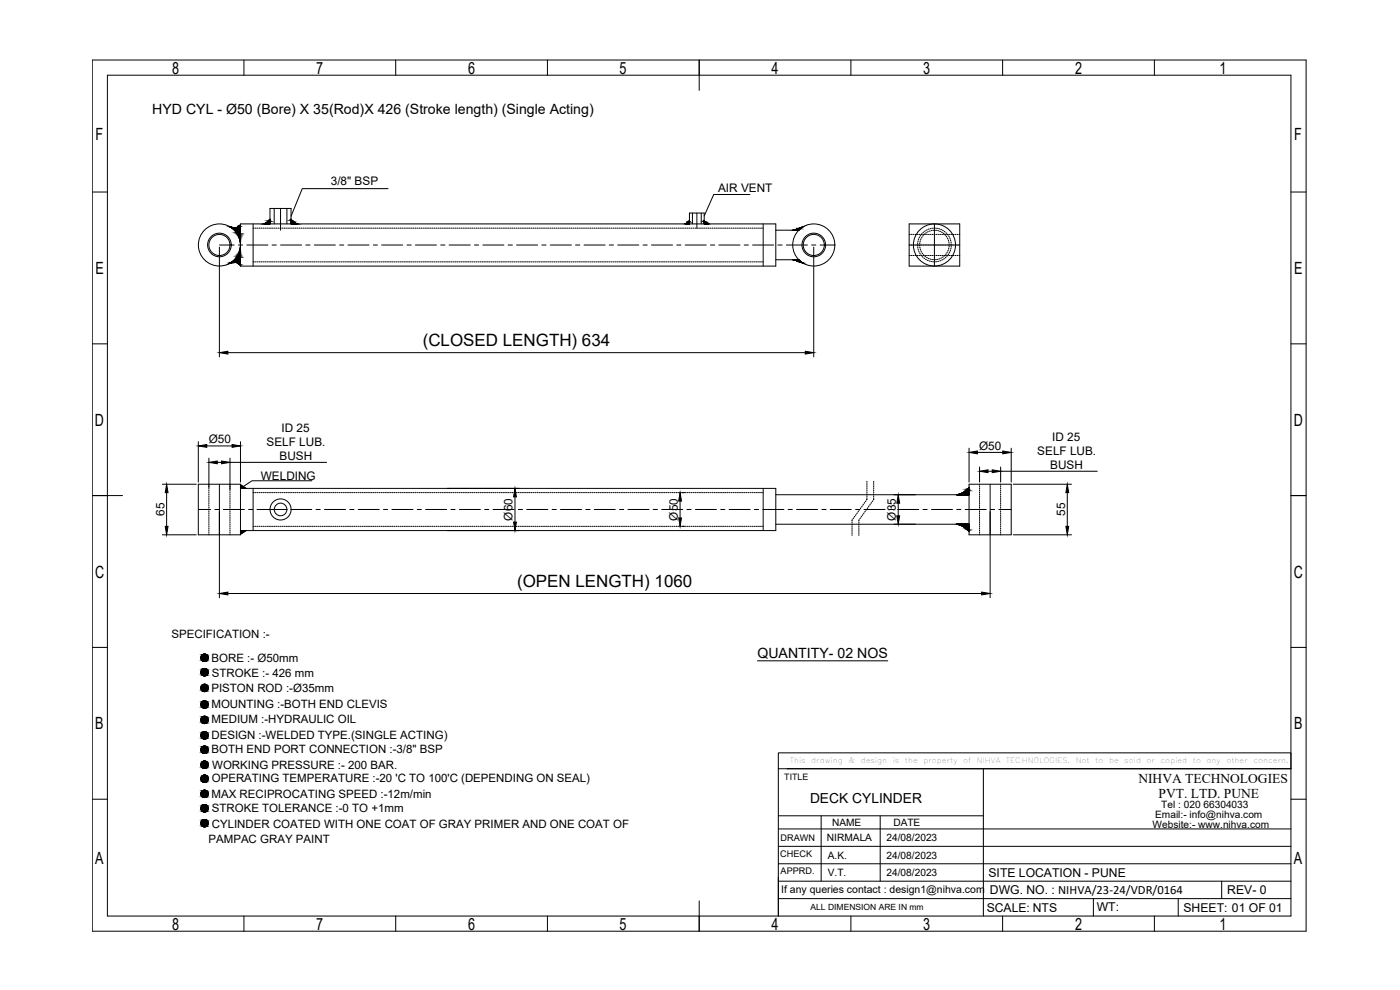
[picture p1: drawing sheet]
<svg xmlns="http://www.w3.org/2000/svg" width="420mm" height="297mm" viewBox="0 0 420 297" stroke-linecap="round" stroke-linejoin="round" font-family="sans-serif">
<defs><g id="words">
<g font-size="5.1">
<text x="126.9" y="103.7">(CLOSED LENGTH) 634</text>
<text x="155.2" y="176">(OPEN LENGTH) 1060</text>
</g>
<g font-size="5">
<text x="51.6" y="22.2">8</text>
<text x="94.9" y="22.1">7</text>
<text x="140.5" y="22.2">6</text>
<text x="186" y="22.1">5</text>
<text x="231.6" y="22.1">4</text>
<text x="277.1" y="22.2">3</text>
<text x="322.6" y="22.2">2</text>
<text x="366" y="22.2">1</text>
<text x="28.7" y="42">F</text>
<text x="388.4" y="42">F</text>
<text x="28.6" y="82.3">E</text>
<text x="388.4" y="82.3">E</text>
<text x="28.5" y="127.7">D</text>
<text x="388.3" y="127.7">D</text>
<text x="28.5" y="173.4">C</text>
<text x="388.3" y="173.4">C</text>
<text x="28.6" y="218.8">B</text>
<text x="388.4" y="218.8">B</text>
<text x="28.5" y="259.2">A</text>
<text x="388.3" y="259.2">A</text>
<text x="51.6" y="278.9">8</text>
<text x="94.9" y="278.9">7</text>
<text x="140.5" y="278.9">6</text>
<text x="186" y="278.9">5</text>
<text x="231.6" y="278.9">4</text>
<text x="277.1" y="278.9">3</text>
<text x="322.6" y="278.9">2</text>
<text x="366" y="278.9">1</text>
</g>
<g font-size="4.2">
<text x="45.7" y="34.2">HYD CYL - Ø50 (Bore) X 35(Rod)X 426 (Stroke length) (Single Acting)</text>
<text x="227.3" y="197.4">QUANTITY- 02 NOS</text>
</g>
<g font-size="4.1">
<text x="341.6" y="234.9">NIHVA TECHNOLOGIES</text>
<text x="347.7" y="239.5">PVT. LTD. PUNE</text>
<text x="243.1" y="241">DECK CYLINDER</text>
</g>
<g font-size="3.7">
<text x="296.7" y="263">SITE LOCATION - PUNE</text>
<text x="297.1" y="268.3">DWG. NO. : NIHVA/23-24/VDR/0164</text>
<text x="368.3" y="268.2">REV- 0</text>
<text x="296.1" y="273.5">SCALE: NTS</text>
<text x="329.2" y="273.5">WT:</text>
<text x="355.2" y="273.5">SHEET: 01 OF 01</text>
</g>
<g font-size="3.5">
<text x="99.3" y="55.5">3/8&quot; BSP</text>
<text x="215.5" y="57.5">AIR VENT</text>
<text x="84.5" y="129.5">ID 25</text>
<text x="62.6" y="133.1">Ø50</text>
<text x="80" y="133.8">SELF LUB.</text>
<text x="293.8" y="135">Ø50</text>
<text x="311.3" y="136.5">SELF LUB.</text>
<text x="315.8" y="132.2">ID 25</text>
<text x="83.9" y="138.1">BUSH</text>
<text x="315.2" y="140.7">BUSH</text>
<text x="78.3" y="144.1">WELDING</text>
<text x="49.3" y="154.8" transform="rotate(-90 49.3 154.8)">65</text>
<text x="319.6" y="154.8" transform="rotate(-90 319.6 154.8)">55</text>
<text x="153.8" y="156.2" transform="rotate(-90 153.8 156.2)">Ø60</text>
<text x="203.4" y="156.2" transform="rotate(-90 203.4 156.2)">Ø50</text>
<text x="268.8" y="156.2" transform="rotate(-90 268.8 156.2)">Ø35</text>
</g>
<g font-size="3.4">
<text x="51.4" y="191.3">SPECIFICATION :-</text>
<text x="63.5" y="198.5">BORE :- Ø50mm</text>
<text x="63.6" y="203.1">STROKE :- 426 mm</text>
<text x="63.5" y="207.7">PISTON ROD :-Ø35mm</text>
<text x="63.5" y="212.4">MOUNTING :-BOTH END CLEVIS</text>
<text x="63.5" y="221.7">DESIGN :-WELDED TYPE.(SINGLE ACTING)</text>
<text x="63.5" y="217.1">MEDIUM :-HYDRAULIC OIL</text>
<text x="63.5" y="226">BOTH END PORT CONNECTION :-3/8&quot; BSP</text>
<text x="63.7" y="230.6">WORKING PRESSURE :- 200 BAR.</text>
<text x="63.5" y="239.4">MAX RECIPROCATING SPEED :-12m/min</text>
<text x="63.6" y="234.8">OPERATING TEMPERATURE :-20 'C TO 100'C (DEPENDING ON SEAL)</text>
<text x="63.6" y="243.7">STROKE TOLERANCE :-0 TO +1mm</text>
<text x="63.6" y="248.3">CYLINDER COATED WITH ONE COAT OF GRAY PRIMER AND ONE COAT OF</text>
<text x="62.6" y="252.8">PAMPAC GRAY PAINT</text>
</g>
<text font-size="3.1" x="234.4" y="267.9">If any queries contact : design1@nihva.com</text>
<g font-size="3">
<text x="346.7" y="245.6">Email:- info@nihva.com</text>
<text x="348.5" y="242.5">Tel : 020 66304033</text>
<text x="249.7" y="247.9">NAME</text>
<text x="268.1" y="247.9">DATE</text>
<text x="345.9" y="248.3">Website:- www.nihva.com</text>
<text x="248.2" y="252.4">NIRMALA</text>
<text x="248.4" y="257.6">A.K.</text>
<text x="266.1" y="252.4">24/08/2023</text>
<text x="266.1" y="257.7">24/08/2023</text>
<text x="248.4" y="262.8">V.T.</text>
<text x="266.1" y="262.9">24/08/2023</text>
</g>
<g font-size="2.7">
<text x="235.4" y="234">TITLE</text>
<text x="234.1" y="257.1">CHECK</text>
<text x="234.3" y="252.5">DRAWN</text>
<text x="234.3" y="262.3">APPRD.</text>
</g>
<text font-size="2.6" x="243.3" y="273.1">ALL DIMENSION ARE IN mm</text>
<g font-size="2.2">
<text x="237" y="228.8">This</text>
<text x="243.5" y="228.8">drawing</text>
<text x="254.6" y="228.8">&amp;</text>
<text x="258.3" y="228.8">design</text>
<text x="267.9" y="228.8">is</text>
<text x="271.6" y="228.8">the</text>
<text x="277.1" y="228.8">property</text>
<text x="289.1" y="228.8">of</text>
<text x="293.2" y="228.8">NIHVA</text>
<text x="301.9" y="228.8">TECHNOLOGIES.</text>
<text x="322.8" y="228.8">Not</text>
<text x="328.7" y="228.8">to</text>
<text x="332.8" y="228.8">be</text>
<text x="337.4" y="228.8">sold</text>
<text x="344.1" y="228.8">or</text>
<text x="348.3" y="228.8">copied</text>
<text x="358" y="228.8">to</text>
<text x="362.1" y="228.8">any</text>
<text x="368.1" y="228.8">other</text>
<text x="376.2" y="228.8">concern.</text>
</g>
</g></defs>
<!-- layer: 0 -->
<g fill="none" stroke="#000" stroke-width=".3">
<path d="M27.7 18h364.3v261.4h-364.3zM73.2 18v4.6M118.8 18v4.6M164.3 18v4.6M209.8 18v9.1M255.4 18v4.6M300.9 18v4.6M346.4 18v4.6M32.2 22.6h355.2v252.2h-355.2zM27.7 57.6h4.5M116.5 56.6h-25.8l-3.4 8.3M225.1 58.4h-10.9l-2.9 6.4"/>
<path d="M387.4 57.6h4.6M65.8 73.5h4.5M65.8 74.1v33M68.9 79.1l1.8-.4 1.5 1M71.5 73.5h1.3M72.2 67.5l-1.6 .9-1.7-.5M72.2 67.2h160.6v12.6h-160.6zM74.1 73.5h6.3M76 67.2v12.6M76 68.5h.1M76 78.6h.1M76.4 68.5h.4"/>
<path d="M76.4 78.6h.4M77.1 68.5h.3M77.1 78.6h.3M77.7 68.5h.3M77.7 78.6h.3M78.3 68.5h.3M78.3 78.6h.3M79 68.5h.3M79 78.6h.3M79.6 68.5h.3M79.6 78.6h.3M80.2 68.5h.4"/>
<path d="M80.2 78.6h.4M80.9 68.5h.3M80.9 78.6h.3M81 65.8l-.8 .9-1.1 .5M81 67.2v-4.7h6.3v4.7M81.5 68.5h.3M81.5 78.6h.3M81.7 73.5h1.2M82.1 68.5h.4M82.1 78.6h.4M82.3 62.5v4.7M82.8 68.5h.3"/>
<path d="M82.8 78.6h.3M83.4 68.5h.3M83.4 78.6h.3M84 68.5h.3M84 78.6h.3M84.2 73.5h6.3M84.2 62.5v6.6M84.7 68.5h.3M84.7 78.6h.3M85.3 68.5h.3M85.3 78.6h.3M85.9 68.5h.3"/>
<path d="M85.9 78.6h.3M86.1 62.5v4.7M86.6 68.5h.3M86.6 78.6h.3M87.2 68.5h.3M87.2 78.6h.3M87.3 65.8l.8 .8 1.2 .6M87.8 68.5h.4M87.8 78.6h.4M88.5 68.5h.3M88.5 78.6h.3M89.1 68.5h.3"/>
<path d="M89.1 78.6h.3M89.7 68.5h.3M89.7 78.6h.3M90.4 68.5h.3M90.4 78.6h.3M91 68.5h.3M91 78.6h.3M91.6 68.5h.3M91.6 78.6h.3M91.8 73.5h1.2M92.3 68.5h.3M92.3 78.6h.3"/>
<path d="M92.9 68.5h.3M92.9 78.6h.3M93.5 68.5h.3M93.5 78.6h.3M94.1 68.5h.4M94.1 78.6h.4M94.3 73.5h6.3M94.8 68.5h.3M94.8 78.6h.3M95.4 68.5h.3M95.4 78.6h.3M96 68.5h.4"/>
<path d="M96 78.6h.4M96.7 68.5h.3M96.7 78.6h.3M97.3 68.5h.3M97.3 78.6h.3M98 68.5h.3M98 78.6h.3M98.6 68.5h.3M98.6 78.6h.3M99.2 68.5h.3M99.2 78.6h.3M99.8 68.5h.4"/>
<path d="M99.8 78.6h.4M100.5 68.5h.3M100.5 78.6h.3M101.1 68.5h.3M101.1 78.6h.3M101.7 68.5h.4M101.7 78.6h.4M101.9 73.5h1.3M102.4 68.5h.3M102.4 78.6h.3M103 68.5h.3M103 78.6h.3"/>
<path d="M103.6 68.5h.4M103.6 78.6h.4M104.3 68.5h.3M104.3 78.6h.3M104.4 73.5h6.4M104.9 68.5h.3M104.9 78.6h.3M105.5 68.5h.3M105.5 78.6h.3M106.2 68.5h.3M106.2 78.6h.3M106.8 68.5h.3"/>
<path d="M106.8 78.6h.3M107.4 68.5h.4M107.4 78.6h.4M108.1 68.5h.3M108.1 78.6h.3M108.7 68.5h.3M108.7 78.6h.3M109.3 68.5h.4M109.3 78.6h.4M110 68.5h.3M110 78.6h.3M110.6 68.5h.3"/>
<path d="M110.6 78.6h.3M111.2 68.5h.3M111.2 78.6h.3M111.9 68.5h.3M111.9 78.6h.3M112 73.5h1.3M112.5 68.5h.3M112.5 78.6h.3M113.1 68.5h.3M113.1 78.6h.3M113.8 68.5h.3M113.8 78.6h.3"/>
<path d="M114.4 68.5h.3M114.4 78.6h.3M114.5 73.5h6.4M115 68.5h.4M115 78.6h.4M115.6 68.5h.4M115.6 78.6h.4M116.3 68.5h.3M116.3 78.6h.3M116.9 68.5h.3M116.9 78.6h.3M117.6 68.5h.3"/>
<path d="M117.6 78.6h.3M118.2 68.5h.3M118.2 78.6h.3M118.8 68.5h.3M118.8 78.6h.3M119.5 68.5h.3M119.5 78.6h.3M120.1 68.5h.3M120.1 78.6h.3M120.7 68.5h.3M120.7 78.6h.3M121.3 68.5h.4"/>
<path d="M121.3 78.6h.4M122 68.5h.3M122 78.6h.3M122.1 73.5h1.3M122.6 68.5h.3M122.6 78.6h.3M123.2 68.5h.4M123.2 78.6h.4M123.9 68.5h.3M123.9 78.6h.3M124.5 68.5h.3M124.5 78.6h.3"/>
<path d="M124.7 73.5h6.3M125.2 68.5h.3M125.2 78.6h.3M125.8 68.5h.3M125.8 78.6h.3M126.4 68.5h.3M126.4 78.6h.3M127 68.5h.4M127 78.6h.4M127.7 68.5h.3M127.7 78.6h.3M128.3 68.5h.3"/>
<path d="M128.3 78.6h.3M128.9 68.5h.4M128.9 78.6h.4M129.6 68.5h.3M129.6 78.6h.3M130.2 68.5h.3M130.2 78.6h.3M130.8 68.5h.4M130.8 78.6h.4M131.5 68.5h.3M131.5 78.6h.3M132.1 68.5h.3"/>
<path d="M132.1 78.6h.3M132.3 73.5h1.2M132.7 68.5h.3M132.7 78.6h.3M133.4 68.5h.3M133.4 78.6h.3M134 68.5h.3M134 78.6h.3M134.6 68.5h.4M134.6 78.6h.4M134.8 73.5h6.3M135.3 68.5h.3"/>
<path d="M135.3 78.6h.3M135.9 68.5h.3M135.9 78.6h.3M136.5 68.5h.4M136.5 78.6h.4M137.2 68.5h.3M137.2 78.6h.3M137.8 68.5h.3M137.8 78.6h.3M138.4 68.5h.3M138.4 78.6h.3M139.1 68.5h.3"/>
<path d="M139.1 78.6h.3M139.7 68.5h.3M139.7 78.6h.3M140.3 68.5h.3M140.3 78.6h.3M141 68.5h.3M141 78.6h.3M141.6 68.5h.3M141.6 78.6h.3M142.2 68.5h.3M142.2 78.6h.3M142.4 73.5h1.3"/>
<path d="M142.8 68.5h.4M142.8 78.6h.4M143.5 68.5h.3M143.5 78.6h.3M144.1 68.5h.3M144.1 78.6h.3M144.8 68.5h.3M144.8 78.6h.3M144.9 73.5h6.3M145.4 68.5h.3M145.4 78.6h.3M146 68.5h.3"/>
<path d="M146 78.6h.3M146.7 68.5h.3M146.7 78.6h.3M147.3 68.5h.3M147.3 78.6h.3M147.9 68.5h.3M147.9 78.6h.3M148.5 68.5h.4M148.5 78.6h.4M149.2 68.5h.3M149.2 78.6h.3M149.8 68.5h.3"/>
<path d="M149.8 78.6h.3M150.4 68.5h.4M150.4 78.6h.4M151.1 68.5h.3M151.1 78.6h.3M151.7 68.5h.3M151.7 78.6h.3M152.4 68.5h.3M152.4 78.6h.3M152.5 73.5h1.3M153 68.5h.3M153 78.6h.3"/>
<path d="M153.6 68.5h.3M153.6 78.6h.3M154.2 68.5h.4M154.2 78.6h.4M154.9 68.5h.3M154.9 78.6h.3M155 73.5h6.3M155.5 68.5h.3M155.5 78.6h.3M156.1 68.5h.4M156.1 78.6h.4M156.8 68.5h.3"/>
<path d="M156.8 78.6h.3M157.4 68.5h.3M157.4 78.6h.3M158 68.5h.4M158 78.6h.4M158.7 68.5h.3M158.7 78.6h.3M159.3 68.5h.3M159.3 78.6h.3M159.9 68.5h.3M159.9 78.6h.3M160.6 68.5h.3"/>
<path d="M160.6 78.6h.3M161.2 68.5h.3M161.2 78.6h.3M161.8 68.5h.4M161.8 78.6h.4M162.5 68.5h.3M162.5 78.6h.3M162.6 73.5h1.3M163.1 68.5h.3M163.1 78.6h.3M163.7 68.5h.3M163.7 78.6h.3"/>
<path d="M164.4 68.5h.3M164.4 78.6h.3M165 68.5h.3M165 78.6h.3M165.2 73.5h6.3M165.6 68.5h.3M165.6 78.6h.3M166.3 68.5h.3M166.3 78.6h.3M166.9 68.5h.3M166.9 78.6h.3M167.5 68.5h.3"/>
<path d="M167.5 78.6h.3M168.2 68.5h.3M168.2 78.6h.3M168.8 68.5h.3M168.8 78.6h.3M169.4 68.5h.3M169.4 78.6h.3M170 68.5h.4M170 78.6h.4M170.7 68.5h.3M170.7 78.6h.3M171.3 68.5h.3"/>
<path d="M171.3 78.6h.3M172 68.5h.3M172 78.6h.3M172.6 68.5h.3M172.6 78.6h.3M172.7 73.5h1.3M173.2 68.5h.3M173.2 78.6h.3M173.9 68.5h.3M173.9 78.6h.3M174.5 68.5h.3M174.5 78.6h.3"/>
<path d="M175.1 68.5h.3M175.1 78.6h.3M175.3 73.5h6.3M175.7 68.5h.4M175.7 78.6h.4M176.4 68.5h.3M176.4 78.6h.3M177 68.5h.3M177 78.6h.3M177.6 68.5h.4M177.6 78.6h.4M178.3 68.5h.3"/>
<path d="M178.3 78.6h.3M178.9 68.5h.3M178.9 78.6h.3M179.5 68.5h.4M179.5 78.6h.4M180.2 68.5h.3M180.2 78.6h.3M180.8 68.5h.3M180.8 78.6h.3M181.4 68.5h.4M181.4 78.6h.4M182.1 68.5h.3"/>
<path d="M182.1 78.6h.3M182.7 68.5h.3M182.7 78.6h.3M182.9 73.5h1.2M183.3 68.5h.4M183.3 78.6h.4M184 68.5h.3M184 78.6h.3M184.6 68.5h.3M184.6 78.6h.3M185.2 68.5h.3M185.2 78.6h.3"/>
<path d="M185.4 73.5h6.3M185.9 68.5h.3M185.9 78.6h.3M186.5 68.5h.3M186.5 78.6h.3M187.1 68.5h.3M187.1 78.6h.3M187.8 68.5h.3M187.8 78.6h.3M188.4 68.5h.3M188.4 78.6h.3M189 68.5h.3"/>
<path d="M189 78.6h.3M189.7 68.5h.3M189.7 78.6h.3M190.3 68.5h.3M190.3 78.6h.3M190.9 68.5h.3M190.9 78.6h.3M191.6 68.5h.3M191.6 78.6h.3M192.2 68.5h.3M192.2 78.6h.3M192.8 68.5h.3"/>
<path d="M192.8 78.6h.3M193 73.5h1.2M193.5 68.5h.3M193.5 78.6h.3M194.1 68.5h.3M194.1 78.6h.3M194.7 68.5h.3M194.7 78.6h.3M195.4 68.5h.3M195.4 78.6h.3M195.5 73.5h6.3M196 68.5h.3"/>
<path d="M196 78.6h.3M196.6 68.5h.3M196.6 78.6h.3M197.2 68.5h.4M197.2 78.6h.4M197.9 68.5h.3M197.9 78.6h.3M198.5 68.5h.3M198.5 78.6h.3M199.2 68.5h.3M199.2 78.6h.3M199.8 68.5h.3"/>
<path d="M199.8 78.6h.3M200.4 68.5h.3M200.4 78.6h.3M201.1 68.5h.3M201.1 78.6h.3M201.7 68.5h.3M201.7 78.6h.3M202.3 68.5h.3M202.3 78.6h.3M202.9 68.5h.4M202.9 78.6h.4M203.1 73.5h1.3"/>
<path d="M203.6 68.5h.3M203.6 78.6h.3M204.2 68.5h.3M204.2 78.6h.3M204.8 68.5h.4M204.8 78.6h.4M205.5 68.5h.3M205.5 78.6h.3M205.6 73.5h6.4M206.1 68.5h.3M206.1 78.6h.3M206.7 68.5h.3"/>
<path d="M206.7 78.6h.3M206.9 66.2l-.7 .7-.7 .3M206.9 67.2v-3.3h4.4v3.3M207.4 68.5h.3M207.4 78.6h.3M207.8 63.9v3.3M208 68.5h.3M208 78.6h.3M208.6 68.5h.4M208.6 78.6h.4M209.1 63.9v4.6M209.3 68.5h.3"/>
<path d="M209.3 78.6h.3M209.9 68.5h.3M209.9 78.6h.3M210.5 63.9v3.3M210.5 68.5h.4M210.5 78.6h.4M211.2 68.5h.3M211.2 78.6h.3M211.3 66.2l.8 .7 .6 .3M211.8 68.5h.3M211.8 78.6h.3M212.4 68.5h.3"/>
<path d="M212.4 78.6h.3M213.1 68.5h.3M213.1 78.6h.3M213.2 73.5h1.3M213.7 68.5h.3M213.7 78.6h.3M214.3 68.5h.3M214.3 78.6h.3M215 68.5h.3M215 78.6h.3M215.6 68.5h.3M215.6 78.6h.3"/>
<path d="M215.7 73.5h6.4M216.2 68.5h.3M216.2 78.6h.3M216.9 68.5h.3M216.9 78.6h.3M217.5 68.5h.3M217.5 78.6h.3M218.1 68.5h.3M218.1 78.6h.3M218.8 68.5h.3M218.8 78.6h.3M219.4 68.5h.3"/>
<path d="M219.4 78.6h.3M220 68.5h.3M220 78.6h.3M220.7 68.5h.3M220.7 78.6h.3M221.3 68.5h.3M221.3 78.6h.3M221.9 68.5h.3M221.9 78.6h.3M222.6 68.5h.3M222.6 78.6h.3M223.2 68.5h.3"/>
<path d="M223.2 78.6h.3M223.3 73.5h1.3M223.8 68.5h.3M223.8 78.6h.3M224.4 68.5h.4M224.4 78.6h.4M225.1 68.5h.3M225.1 78.6h.3M225.7 68.5h.3M225.7 78.6h.3M225.9 73.5h6.3M226.3 68.5h.4"/>
<path d="M226.3 78.6h.4M227 68.5h.3M227 78.6h.3M227.6 68.5h.3M227.6 78.6h.3M228.2 68.5h.4M228.2 78.6h.4M228.9 68.5h.1M228.9 78.6h.1M229 67.2v12.6M232.8 77.9h6.9M232.8 69.1h6.9"/>
<path d="M233.5 73.5h1.2M236 73.5h6.3M237.9 77.9l3.1 1.1M241 68l-3.1 1.1M243.6 73.5h1.2M244.2 74.1v33M246.1 73.5h4.4M272.9 73.5h15.1M272.9 67.2h15.1v12.6h-15.1zM272.9 70.3h.1M272.9 76.7h.1M273.3 70.3h.3"/>
<path d="M273.3 76.7h.3M274 70.3h.3M274 76.7h.3M274.6 70.3h.3M274.6 76.7h.3M275.2 70.3h.3M275.2 76.7h.3M275.4 73.5v.3M275.4 72.9v.3M275.4 74.1l.1 .4M275.5 72.3v.3M275.5 74.8l.1 .3"/>
<path d="M275.7 71.6l-.1 .3M275.8 75.4l.1 .3M275.9 70.3h.3M275.9 76.7h.3M276 71.1l-.1 .3M276 73.5v.3M276 75.9l.2 .3M276 72.9v.3M276 74.1l.1 .4M276.2 72.3l-.1 .3M276.2 74.8l.1 .3M276.3 70.5l-.1 .3"/>
<path d="M276.4 76.5l.2 .2M276.4 71.7l-.1 .3M276.4 75.4l.2 .2M276.5 70.3h.3M276.5 76.7h.3M276.7 71.1l-.1 .3M276.7 75.9l.2 .3M276.7 70.1l-.2 .2M276.8 77l.2 .2M277.1 70.6l-.2 .3M277.1 76.4l.2 .2M277.1 70.3h.3"/>
<path d="M277.1 76.7h.3M277.2 69.6l-.2 .2M277.2 77.4l.3 .2M277.5 70.2l-.2 .2M277.6 76.9l.2 .1M277.7 69.2l-.2 .2M277.7 77.8l.3 .1M277.7 70.3h.4M277.7 76.7h.4M278 69.8l-.2 .2M278.1 77.2l.2 .2M278.3 68.9l-.3 .2"/>
<path d="M278.3 78.1l.3 .1M278.4 70.3h.3M278.4 76.7h.3M278.6 69.5l-.3 .1M278.6 77.5l.3 .2M278.9 68.7l-.3 .1M278.9 78.3l.3 .1M279 70.3h.3M279 76.7h.3M279.2 69.3l-.3 .1M279.2 77.7l.3 .1M279.5 68.5l-.3 .1"/>
<path d="M279.5 78.5h.3M279.6 70.3h.4M279.6 76.7h.4M279.8 69.1l-.3 .1M279.8 77.9h.3M280.1 68.5h-.3M280.1 69.1h.3M280.1 78.5h.4M280.3 70.3h.3M280.3 76.7h.3M280.4 68.5h.3M280.4 67.2v12.6"/>
<path d="M280.5 77.9h.3M280.7 69.1h.4M280.9 70.3h.3M280.9 76.7h.3M281.1 68.5h.3M281.1 78.5h-.3M281.4 69.2l.3 .1M281.4 77.8l-.3 .1M281.6 70.3h.3M281.6 76.7h.3M281.7 68.6l.3 .1M281.7 78.4l-.3 .1"/>
<path d="M282 69.4l.3 .1M282 77.6l-.3 .1M282.2 70.3h.3M282.2 76.7h.3M282.3 68.8l.3 .1M282.3 78.2l-.3 .1M282.5 69.6l.3 .2M282.6 77.4l-.3 .1M282.8 70.3h.3M282.8 76.7h.3M282.9 69.1l.2 .1M282.9 77.9l-.3 .2"/>
<path d="M283.1 70l.2 .2M283.1 77l-.3 .2M283.4 69.4l.2 .2M283.4 77.6l-.2 .2M283.4 70.3h.4M283.4 76.7h.4M283.6 70.4l.2 .2M283.6 76.6l-.2 .2M283.9 69.8l.2 .2M283.9 77.2l-.2 .2M284 70.8l.2 .3M284 76.1l-.2 .3"/>
<path d="M284.1 70.3l.4 .2M284.1 76.7h.2l-.2 .2M284.3 71.4l.2 .3M284.3 75.6l-.1 .3M284.6 75l-.1 .3M284.6 72l.1 .3M284.7 70.8l.2 .3M284.7 76.2l-.2 .3M284.7 70.3h.3M284.7 76.7h.3M284.7 74.4v.3M284.7 72.6l.1 .3"/>
<path d="M284.8 73.2l.1 .3M284.9 73.8l-.1 .3M285 71.4l.1 .2M285 75.6l-.1 .3M285.2 71.9l.1 .3M285.3 75l-.1 .4M285.3 70.3h.4M285.3 76.7h.4M285.4 72.6v.3M285.4 74.4l-.1 .3M285.5 73.2v.3M285.5 73.8v.3"/>
<path d="M286 70.3h.3M286 76.7h.3M286.6 70.3h.3M286.6 76.7h.3M287.2 70.3h.3M287.2 76.7h.3M287.9 70.3h.1M287.9 76.7h.1M27.7 103.2h4.5M68.4 105.8h173.3M387.4 103.2h4.6M59.5 132.5v12.2"/>
<path d="M62.1 133.8h7.6M62.7 137.5v8.8M65.2 138.7h1.3M69 137.5v9.4M69 138.7h29M72.2 132.5v12.2M290.8 134.5v10.2M293.3 135.7h7.6M303.5 134.5v10.2M27.7 148.7h9.1M48.7 145.3h10.2M50 147.8v10.1"/>
<path d="M59.5 145.3h12.7v15.2h-12.7zM59.5 152.9h3.7M62.7 146.4v.3M62.7 147v.3M62.7 147.7v.3M62.7 148.3v.3M62.7 148.9v.3M62.7 149.5v.4M62.7 150.2v.3M62.7 150.8v.3M62.7 151.4v.4M62.7 152.1v.3"/>
<path d="M62.7 152.7v.3M62.7 153.4v.3M62.7 154v.3M62.7 154.6v.3M62.7 155.2v.4M62.7 155.9v.3M62.7 156.5v.3M62.7 157.1v.4M62.7 157.8v.3M62.7 158.4v.3M62.7 159v.3M62.7 159.7v.3"/>
<path d="M64.5 152.9h1.3M65.8 145.3v34M67 152.9h6.3M69 147v.3M69 147.7v.3M69 148.3v.3M69 148.9v.3M69 149.5v.4M69 150.2v.3M69 150.8v.3M69 151.4v.4M69 152.1v.3"/>
<path d="M69 152.7v.3M69 153.4v.3M69 154v.3M69 154.6v.3M69 155.2v.4M69 155.9v.3M69 156.5v.3M69 157.1v.4M69 157.8v.3M69 158.4v.3M69 159v.3M69 159.7v.3"/>
<path d="M72.2 146.5h160.6v12.7h-160.6M72.2 145.4l1.6 1.1M73.8 159.2l-1.6 1.1M74.6 152.9h1.3M76 146.5v12.7M76 147.8h.1M76 157.9h.1M76.4 147.8h.4M76.4 157.9h.4M77.1 147.8h.3M77.1 157.9h.3M77.1 152.9h9"/>
<path d="M77.7 147.8h.3M77.7 157.9h.3M78.3 147.8h.3M78.3 157.9h.3M79 147.8h.3M79 157.9h.3M79.6 147.8h.3M79.6 157.9h.3M80.2 147.8h.4M80.2 157.9h.4M80.9 147.8h.3M80.9 157.9h.3"/>
<path d="M81.5 147.8h.3M81.5 157.9h.3M82.1 147.8h.4M82.1 157.9h.4M82.8 147.8h.3M82.8 157.9h.3M83.4 147.8h.3M83.4 157.9h.3M84 147.8h.3M84 157.9h.3M84.7 147.8h.3M84.7 157.9h.3"/>
<path d="M85.3 147.8h.3M85.3 157.9h.3M85.9 147.8h.3M85.9 157.9h.3M86.6 147.8h.3M86.6 157.9h.3M87.2 147.8h.3M87.2 157.9h.3M87.3 152.9h6.3M87.8 147.8h.4M87.8 157.9h.4M88.5 147.8h.3"/>
<path d="M88.5 157.9h.3M89.1 147.8h.3M89.1 157.9h.3M89.7 147.8h.3M89.7 157.9h.3M90.4 147.8h.3M90.4 157.9h.3M91 147.8h.3M91 157.9h.3M91.6 147.8h.3M91.6 157.9h.3M92.3 147.8h.3"/>
<path d="M92.3 157.9h.3M92.9 147.8h.3M92.9 157.9h.3M93.5 147.8h.3M93.5 157.9h.3M93.6 144.3h-18l-2.6 1.7M94.1 147.8h.4M94.1 157.9h.4M94.8 147.8h.3M94.8 157.9h.3M94.8 152.9h1.3M95.4 147.8h.3"/>
<path d="M95.4 157.9h.3M96 147.8h.4M96 157.9h.4M96.7 147.8h.3M96.7 157.9h.3M97.3 147.8h.3M97.3 157.9h.3M97.4 152.9h6.3M98 147.8h.3M98 157.9h.3M98.6 147.8h.3M98.6 157.9h.3"/>
<path d="M99.2 147.8h.3M99.2 157.9h.3M99.8 147.8h.4M99.8 157.9h.4M100.5 147.8h.3M100.5 157.9h.3M101.1 147.8h.3M101.1 157.9h.3M101.7 147.8h.4M101.7 157.9h.4M102.4 147.8h.3M102.4 157.9h.3"/>
<path d="M103 147.8h.3M103 157.9h.3M103.6 147.8h.4M103.6 157.9h.4M104.3 147.8h.3M104.3 157.9h.3M104.9 147.8h.3M104.9 157.9h.3M105 152.9h1.2M105.5 147.8h.3M105.5 157.9h.3M106.2 147.8h.3"/>
<path d="M106.2 157.9h.3M106.8 147.8h.3M106.8 157.9h.3M107.4 147.8h.4M107.4 157.9h.4M107.5 152.9h6.3M108.1 147.8h.3M108.1 157.9h.3M108.7 147.8h.3M108.7 157.9h.3M109.3 147.8h.4M109.3 157.9h.4"/>
<path d="M110 147.8h.3M110 157.9h.3M110.6 147.8h.3M110.6 157.9h.3M111.2 147.8h.3M111.2 157.9h.3M111.9 147.8h.3M111.9 157.9h.3M112.5 147.8h.3M112.5 157.9h.3M113.1 147.8h.3M113.1 157.9h.3"/>
<path d="M113.8 147.8h.3M113.8 157.9h.3M114.4 147.8h.3M114.4 157.9h.3M115 147.8h.4M115 157.9h.4M115.1 152.9h1.2M115.6 147.8h.4M115.6 157.9h.4M116.3 147.8h.3M116.3 157.9h.3M116.9 147.8h.3"/>
<path d="M116.9 157.9h.3M117.6 147.8h.3M117.6 157.9h.3M117.6 152.9h6.3M118.2 147.8h.3M118.2 157.9h.3M118.8 147.8h.3M118.8 157.9h.3M119.5 147.8h.3M119.5 157.9h.3M120.1 147.8h.3M120.1 157.9h.3"/>
<path d="M120.7 147.8h.3M120.7 157.9h.3M121.3 147.8h.4M121.3 157.9h.4M122 147.8h.3M122 157.9h.3M122.6 147.8h.3M122.6 157.9h.3M123.2 147.8h.4M123.2 157.9h.4M123.9 147.8h.3M123.9 157.9h.3"/>
<path d="M124.5 147.8h.3M124.5 157.9h.3M125.2 147.8h.3M125.2 157.9h.3M125.2 152.9h1.3M125.8 147.8h.3M125.8 157.9h.3M126.4 147.8h.3M126.4 157.9h.3M127 147.8h.4M127 157.9h.4M127.7 147.8h.3"/>
<path d="M127.7 157.9h.3M127.7 152.9h6.4M128.3 147.8h.3M128.3 157.9h.3M128.9 147.8h.4M128.9 157.9h.4M129.6 147.8h.3M129.6 157.9h.3M130.2 147.8h.3M130.2 157.9h.3M130.8 147.8h.4M130.8 157.9h.4"/>
<path d="M131.5 147.8h.3M131.5 157.9h.3M132.1 147.8h.3M132.1 157.9h.3M132.7 147.8h.3M132.7 157.9h.3M133.4 147.8h.3M133.4 157.9h.3M134 147.8h.3M134 157.9h.3M134.6 147.8h.4M134.6 157.9h.4"/>
<path d="M135.3 147.8h.3M135.3 157.9h.3M135.3 152.9h1.3M135.9 147.8h.3M135.9 157.9h.3M136.5 147.8h.4M136.5 157.9h.4M137.2 147.8h.3M137.2 157.9h.3M137.8 147.8h.3M137.8 157.9h.3M137.9 152.9h6.3"/>
<path d="M138.4 147.8h.3M138.4 157.9h.3M139.1 147.8h.3M139.1 157.9h.3M139.7 147.8h.3M139.7 157.9h.3M140.3 147.8h.3M140.3 157.9h.3M141 147.8h.3M141 157.9h.3M141.6 147.8h.3M141.6 157.9h.3"/>
<path d="M142.2 147.8h.3M142.2 157.9h.3M142.8 147.8h.4M142.8 157.9h.4M143.5 147.8h.3M143.5 157.9h.3M144.1 147.8h.3M144.1 157.9h.3M144.8 147.8h.3M144.8 157.9h.3M145.4 147.8h.3M145.4 157.9h.3"/>
<path d="M145.5 152.9h1.2M146 147.8h.3M146 157.9h.3M146.7 147.8h.3M146.7 157.9h.3M147.3 147.8h.3M147.3 157.9h.3M147.9 147.8h.3M147.9 157.9h.3M148 152.9h6.3M148.5 147.8h.4M148.5 157.9h.4"/>
<path d="M149.2 147.8h.3M149.2 157.9h.3M149.8 147.8h.3M149.8 157.9h.3M150.4 147.8h.4M150.4 157.9h.4M151.1 147.8h.3M151.1 157.9h.3M151.7 147.8h.3M151.7 157.9h.3M152.4 147.8h.3M152.4 157.9h.3"/>
<path d="M153 147.8h.3M153 157.9h.3M153.6 147.8h.3M153.6 157.9h.3M154.2 147.8h.4M154.2 157.9h.4M154.6 149.1v7.6M154.9 147.8h.3M154.9 157.9h.3M155.5 147.8h.3M155.5 157.9h.3M155.6 152.9h1.2"/>
<path d="M156.1 147.8h.4M156.1 157.9h.4M156.8 147.8h.3M156.8 157.9h.3M157.4 147.8h.3M157.4 157.9h.3M158 147.8h.4M158 157.9h.4M158.1 152.9h6.3M158.7 147.8h.3M158.7 157.9h.3M159.3 147.8h.3"/>
<path d="M159.3 157.9h.3M159.9 147.8h.3M159.9 157.9h.3M160.6 147.8h.3M160.6 157.9h.3M161.2 147.8h.3M161.2 157.9h.3M161.8 147.8h.4M161.8 157.9h.4M162.5 147.8h.3M162.5 157.9h.3M163.1 147.8h.3"/>
<path d="M163.1 157.9h.3M163.7 147.8h.3M163.7 157.9h.3M164.4 147.8h.3M164.4 157.9h.3M165 147.8h.3M165 157.9h.3M165.6 147.8h.3M165.6 157.9h.3M165.7 152.9h1.3M166.3 147.8h.3M166.3 157.9h.3"/>
<path d="M166.9 147.8h.3M166.9 157.9h.3M167.5 147.8h.3M167.5 157.9h.3M168.2 147.8h.3M168.2 157.9h.3M168.2 152.9h6.3M168.8 147.8h.3M168.8 157.9h.3M169.4 147.8h.3M169.4 157.9h.3M170 147.8h.4"/>
<path d="M170 157.9h.4M170.7 147.8h.3M170.7 157.9h.3M171.3 147.8h.3M171.3 157.9h.3M172 147.8h.3M172 157.9h.3M172.6 147.8h.3M172.6 157.9h.3M173.2 147.8h.3M173.2 157.9h.3M173.9 147.8h.3"/>
<path d="M173.9 157.9h.3M174.5 147.8h.3M174.5 157.9h.3M175.1 147.8h.3M175.1 157.9h.3M175.7 147.8h.4M175.7 157.9h.4M175.8 152.9h1.3M176.4 147.8h.3M176.4 157.9h.3M177 147.8h.3M177 157.9h.3"/>
<path d="M177.6 147.8h.4M177.6 157.9h.4M178.3 147.8h.3M178.3 157.9h.3M178.3 152.9h6.4M178.9 147.8h.3M178.9 157.9h.3M179.5 147.8h.4M179.5 157.9h.4M180.2 147.8h.3M180.2 157.9h.3M180.8 147.8h.3"/>
<path d="M180.8 157.9h.3M181.4 147.8h.4M181.4 157.9h.4M182.1 147.8h.3M182.1 157.9h.3M182.7 147.8h.3M182.7 157.9h.3M183.3 147.8h.4M183.3 157.9h.4M184 147.8h.3M184 157.9h.3M184.6 147.8h.3"/>
<path d="M184.6 157.9h.3M185.2 147.8h.3M185.2 157.9h.3M185.9 147.8h.3M185.9 157.9h.3M185.9 152.9h1.3M186.5 147.8h.3M186.5 157.9h.3M187.1 147.8h.3M187.1 157.9h.3M187.8 147.8h.3M187.8 157.9h.3"/>
<path d="M188.4 147.8h.3M188.4 157.9h.3M188.5 152.9h6.3M189 147.8h.3M189 157.9h.3M189.7 147.8h.3M189.7 157.9h.3M190.3 147.8h.3M190.3 157.9h.3M190.9 147.8h.3M190.9 157.9h.3M191.6 147.8h.3"/>
<path d="M191.6 157.9h.3M192.2 147.8h.3M192.2 157.9h.3M192.8 147.8h.3M192.8 157.9h.3M193.5 147.8h.3M193.5 157.9h.3M194.1 147.8h.3M194.1 157.9h.3M194.7 147.8h.3M194.7 157.9h.3M195.4 147.8h.3"/>
<path d="M195.4 157.9h.3M196 147.8h.3M196 157.9h.3M196 152.9h1.3M196.6 147.8h.3M196.6 157.9h.3M197.2 147.8h.4M197.2 157.9h.4M197.9 147.8h.3M197.9 157.9h.3M198.5 147.8h.3M198.5 157.9h.3"/>
<path d="M198.6 152.9h6.3M199.2 147.8h.3M199.2 157.9h.3M199.8 147.8h.3M199.8 157.9h.3M200.4 147.8h.3M200.4 157.9h.3M201.1 147.8h.3M201.1 157.9h.3M201.7 147.8h.3M201.7 157.9h.3M202.3 147.8h.3"/>
<path d="M202.3 157.9h.3M202.9 147.8h.4M202.9 157.9h.4M203.6 147.8h.3M203.6 157.9h.3M204.1 150.3v5.1M204.2 147.8h.3M204.2 157.9h.3M204.7 147.8h.7M204.7 157.9h.7M205.5 147.8h.3M205.5 157.9h.3"/>
<path d="M206.1 147.8h.3M206.1 157.9h.3M206.2 152.9h1.2M206.7 147.8h.3M206.7 157.9h.3M207.4 147.8h.3M207.4 157.9h.3M208 147.8h.3M208 157.9h.3M208.6 147.8h.4M208.6 157.9h.4M208.7 152.9h6.3"/>
<path d="M209.3 147.8h.3M209.3 157.9h.3M209.9 147.8h.3M209.9 157.9h.3M210.5 147.8h.4M210.5 157.9h.4M211.2 147.8h.3M211.2 157.9h.3M211.8 147.8h.3M211.8 157.9h.3M212.4 147.8h.3M212.4 157.9h.3"/>
<path d="M213.1 147.8h.3M213.1 157.9h.3M213.7 147.8h.3M213.7 157.9h.3M214.3 147.8h.3M214.3 157.9h.3M215 147.8h.3M215 157.9h.3M215.6 147.8h.3M215.6 157.9h.3M216.2 147.8h.3M216.2 157.9h.3"/>
<path d="M216.3 152.9h1.2M216.9 147.8h.3M216.9 157.9h.3M217.5 147.8h.3M217.5 157.9h.3M218.1 147.8h.3M218.1 157.9h.3M218.8 147.8h.3M218.8 157.9h.3M218.8 152.9h6.3M219.4 147.8h.3M219.4 157.9h.3"/>
<path d="M220 147.8h.3M220 157.9h.3M220.7 147.8h.3M220.7 157.9h.3M221.3 147.8h.3M221.3 157.9h.3M221.9 147.8h.3M221.9 157.9h.3M222.6 147.8h.3M222.6 157.9h.3M223.2 147.8h.3M223.2 157.9h.3"/>
<path d="M223.8 147.8h.3M223.8 157.9h.3M224.4 147.8h.4M224.4 157.9h.4M225.1 147.8h.3M225.1 157.9h.3M225.7 147.8h.3M225.7 157.9h.3M226.3 147.8h.4M226.3 157.9h.4M226.4 152.9h1.3M227 147.8h.3"/>
<path d="M227 157.9h.3M227.6 147.8h.3M227.6 157.9h.3M228.2 147.8h.4M228.2 157.9h.4M228.9 147.8h.1M228.9 157.9h.1M228.9 152.9h6.4M229 146.5v12.7M232.8 157.3h58M232.8 148.4h58M236.5 152.9h1.3"/>
<path d="M239 152.9h6.4M246.6 152.9h1.3M249.2 152.9h6.3M255.7 156.6v.4M255.7 157.3v.3M255.7 157.9v.3M255.7 158.5v.4M255.7 159.2v.3M255.7 159.8v.3M255.8 155.9l-.1 .4M256.2 155.4l-.2 .3M256.6 154.9l-.2 .3"/>
<path d="M256.8 152.9h1.2l-.2 .2M256.9 154.4l-.2 .2M257.3 153.9l-.2 .2M257.7 153.4l-.2 .2M257.8 156.6v.4M257.8 157.3v.3M257.8 157.9v.3M257.8 158.5v.4M257.8 159.2v.3M257.8 159.8v.3M257.9 155.9l-.1 .4M258.2 155.4l-.1 .3"/>
<path d="M258.4 152.3l-.2 .3M258.6 154.9l-.2 .3M258.8 151.8l-.2 .3M259 154.4l-.2 .2M259.1 151.3l-.2 .3M259.3 152.9h6.3M259.3 153.9l-.1 .2M259.5 150.8l-.2 .2M259.7 153.4l-.2 .2M259.9 150.3l-.2 .2M260.1 152.8l-.2 .3M260.2 144.4v.4"/>
<path d="M260.2 145.1v.3M260.2 145.7v.3M260.2 146.3v.3M260.2 147v.3M260.2 147.6v.3M260.2 148.2v.3M260.2 148.9v.3M260.2 149.5l-.2 .5M260.4 152.3l-.1 .3M260.8 151.8l-.2 .3M261.2 151.3l-.2 .3M261.5 150.8l-.1 .2"/>
<path d="M261.9 150.3l-.2 .2M262.2 144.4v.4M262.2 145.1v.3M262.2 145.7v.3M262.2 146.3v.3M262.2 147v.3M262.2 147.6v.3M262.2 148.2v.3M262.2 148.9v.3M262.2 149.5l-.1 .5M266.9 152.9h1.3M269.4 152.9h6.3"/>
<path d="M269.6 151v3.8M277 152.9h1.3M279.5 152.9h6.4M287 157.3l2.1 .7 1.7 1.5M287.1 152.9h1.3M289.7 152.9h6.3M290.8 146.2l-1.8 1.6-2 .6M290.8 145.3h12.7v15.2h-12.7zM294 140.1v4.6M294 145.3v.1M294 145.8v.3M294 146.4v.3"/>
<path d="M294 147v.3M294 147.7v.3M294 148.3v.3M294 148.9v.3M294 149.5v.4M294 150.2v.3M294 150.8v.3M294 151.4v.4M294 152.1v.3M294 152.7v.3M294 153.4v.3M294 154v.3"/>
<path d="M294 154.6v.3M294 155.2v.4M294 155.9v.3M294 156.5v.3M294 157.1v.4M294 157.8v.3M294 158.4v.3M294 159v.3M294 159.7v.3M296.5 141.4h1.3M297.2 145.3v34M297.2 152.9h1.3"/>
<path d="M299.8 152.9h3.7M300.3 140.1v4.6M300.3 145.3v.1M300.3 145.8v.3M300.3 146.4v.3M300.3 147v.3M300.3 147.7v.3M300.3 148.3v.3M300.3 148.9v.3M300.3 149.5v.4M300.3 150.2v.3M300.3 150.8v.3"/>
<path d="M300.3 151.4v.4M300.3 152.1v.3M300.3 152.7v.3M300.3 153.4v.3M300.3 154v.3M300.3 154.6v.3M300.3 155.2v.4M300.3 155.9v.3M300.3 156.5v.3M300.3 157.1v.4M300.3 157.8v.3M300.3 158.4v.3"/>
<path d="M300.3 159v.3M300.3 159.7v.3M300.3 141.4h29M304.1 145.3h17.5M320.3 147.8v10.1M387.4 148.7h4.6M48.7 160.5h10.2M62.7 160.3v.2M68.4 178.1h226.2M69 160.3v.2M255.7 160.4v.3M257.8 160.4v.3"/>
<path d="M294 160.3v.2M300.3 160.3v.2M304.1 160.5h17.5M27.7 194.2h4.5M227.3 198.3h39.1M387.4 194.2h4.6M27.7 239.8h4.5M233.6 225.9h153.8v4.8h-153.8zM233.6 230.7v44.1M236.2 230.7h151.2M295.1 230.7v44.1M387.4 239.8h4.6"/>
<path d="M233.6 259.2h153.8M233.6 253.9h153.8M233.6 248.7h153.8M233.6 244.8h61.5M246.4 244.8v19.6M264.2 244.8v19.6M73.2 274.8v4.6M118.8 274.8v4.6M164.3 274.8v4.6M209.8 270.3v9.1M233.6 264.4h153.8M233.6 269.6h153.8"/>
<path d="M255.4 274.8v4.6M300.9 274.8v4.6M328.1 269.6v5.2M346.4 274.8v4.6M353.6 269.6v5.2M366.6 264.4v5.2"/>
<circle cx="65.9" cy="73.5" r="6.3"/>
<circle cx="65.9" cy="73.5" r="3.5"/>
<circle cx="65.9" cy="73.5" r="3.2"/>
<circle cx="244.2" cy="73.5" r="6.3"/>
<circle cx="244.2" cy="73.5" r="3.5"/>
<circle cx="244.2" cy="73.5" r="3.2"/>
<circle cx="280.4" cy="73.5" r="6.3"/>
<circle cx="84.2" cy="152.9" r="3.2"/>
<circle cx="84.2" cy="152.9" r="1.89"/>
<circle cx="61.4" cy="197.3" r="1.11"/>
<circle cx="61.4" cy="216" r="1.11"/>
<circle cx="61.4" cy="206.4" r="1.11"/>
<circle cx="61.4" cy="211.4" r="1.11"/>
<circle cx="61.4" cy="201.7" r="1.11"/>
<circle cx="61.4" cy="238.2" r="1.11"/>
<circle cx="61.4" cy="229.4" r="1.11"/>
<circle cx="61.4" cy="224.9" r="1.11"/>
<circle cx="61.4" cy="220.6" r="1.11"/>
<circle cx="61.4" cy="233.6" r="1.11"/>
<circle cx="61.4" cy="242.5" r="1.11"/>
<circle cx="61.4" cy="247" r="1.11"/>
</g>
<g fill="#000" stroke="#000" stroke-width=".3">
<path d="M70.5 68.4h1.7zM71.8 79.3h.4v.2zM72 67.6l.2-.1zM72.2 73.2v.3zM72.2 73.5v.3zM81 65.8l-.1 .1zM240.3 78.7l.5 .1zM240.6 68.2l.4-.2zM65.8 105.8l2.6-.4v.8zM241.7 105.4l2.5 .4-2.5 .4zM59.5 133.8l2.6-.4v.8zM62.7 138.7l2.5-.4v.8z"/>
<path d="M66.5 138.3l2.5 .4-2.5 .4zM69.7 133.4l2.5 .4-2.5 .4zM290.8 135.7l2.5-.4v.9zM300.9 135.3l2.6 .4-2.6 .5zM49.6 157.9h.8l-.4 2.6zM50 145.3l.4 2.5h-.8zM72.2 145.4l1.6 1.1h-1.6zM72.2 159.2h1.6l-1.6 1.1zM154.6 146.5l.4 2.6h-.9zM154.1 156.7h.9l-.4 2.5zM204.1 147.8l.4 2.5h-.8zM203.7 155.4h.8l-.4 2.5z"/>
<path d="M269.6 148.4l.4 2.6h-.9zM269.1 154.8h.9l-.4 2.5zM287.1 148.4h3.7zM287.2 157.3h3.6zM290.2 158.9h.6v.2zM290.8 146.2v.4h-.4zM294 141.4l2.5-.4v.8zM297.8 141l2.5 .4-2.5 .4zM320.3 145.3l.4 2.5h-.8zM319.9 157.9h.8l-.4 2.6zM65.8 178.1l2.6-.4v.8zM294.6 177.7l2.6 .4-2.6 .4z"/>
<path d="M68.9 68l.4 .1zM68.9 68l.4 .1z"/>
<path d="M69.1 68.1h.2zM69.1 68.1h.2z"/>
<path d="M69.2 68.1l.3 .1zM69.2 68.1l.3 .1z"/>
<path d="M69.3 68.2l.5 .1zM69.3 68.2l.5 .1z"/>
<path d="M69.3 78.8h.3zM69.2 78.9l.1-.1z"/>
<path d="M69.4 78.7h.4zM69.3 78.8h.3z"/>
<path d="M69.4 68.3h.4zM69.4 68.3h.4z"/>
<path d="M69.4 68.3h.5zM69.4 68.3h.5z"/>
<path d="M69.4 78.7h.4zM69.4 78.7h.4z"/>
<path d="M69.4 68.3h.6zM69.4 68.3h.6z"/>
<path d="M69.4 78.7h.5zM69.4 78.7h.4z"/>
<path d="M69.5 68.3h.6zM69.5 68.3h.6z"/>
<path d="M69.5 78.7h.5zM69.4 78.7h.5z"/>
<path d="M69.5 68.3h.7zM69.5 68.3h.7z"/>
<path d="M69.5 78.7h.6zM69.5 78.7h.5z"/>
<path d="M69.5 68.3l.8 .1zM69.5 68.3l.8 .1z"/>
<path d="M69.5 78.7h.8zM69.5 78.7h.6z"/>
<path d="M69.5 68.4h.9zM69.5 68.4h.9z"/>
<path d="M69.5 78.6h.9zM69.5 78.6h1z"/>
<path d="M69.5 78.6h.9zM69.5 78.6l.8 .1z"/>
<path d="M71.8 79.3l.4 .2zM72 79.5l.2 .2z"/>
<path d="M72 67.6l.2 .2zM71.8 67.8l.2-.2 .2 .2z"/>
<path d="M71.8 67.8l.4 .1zM71.6 67.9h.6z"/>
<path d="M71.6 67.9l.6 .1zM71.5 68h.7z"/>
<path d="M71.5 68l.7 .1zM71.4 68.1h.8z"/>
<path d="M71.4 68.1h.8zM71.3 68.1h.9z"/>
<path d="M71.3 68.1l.9 .1zM71.2 68.2h1z"/>
<path d="M71.2 68.2h1zM71.2 68.2h1z"/>
<path d="M71.2 68.2l1 .1zM71 68.3h1.2z"/>
<path d="M71 68.3h1.2zM70.9 68.3h1.3z"/>
<path d="M70.9 68.3h1.3zM70.9 68.3h1.3z"/>
<path d="M70.9 68.3h1.3zM70.8 68.3h1.4z"/>
<path d="M70.8 68.3l1.4 .1zM70.6 68.4h1.6z"/>
<path d="M70.6 68.4h1.6zM70.5 68.4h1.7zM70.4 68.4h1.8z"/>
<path d="M69.5 68.4l2.7 .1zM69.5 68.4l2.7 .1z"/>
<path d="M69.7 68.5l2.5 .1v-.1zM69.7 68.5l2.5 .1h-2.3z"/>
<path d="M69.9 68.6l2.3 .2v-.2zM69.9 68.6l2.3 .2h-2.1z"/>
<path d="M70.1 68.8l2.1 .3v-.3zM70.1 68.8l2.1 .3h-1.8z"/>
<path d="M70.4 69.1l1.8 .2v-.2zM70.4 69.1l1.8 .2h-1.6z"/>
<path d="M70.6 69.3l1.6 .2v-.2zM70.6 69.3l1.6 .2h-1.4z"/>
<path d="M70.8 69.5l1.4 .3v-.3zM70.8 69.5l1.4 .3h-1.3z"/>
<path d="M70.9 69.8l1.3 .2v-.2zM70.9 69.8l1.3 .2h-1.1z"/>
<path d="M71.1 70l1.1 .3v-.3zM71.1 70l1.1 .3h-.9z"/>
<path d="M71.3 70.3l.9 .2v-.2zM71.3 70.3l.9 .2h-.8z"/>
<path d="M71.4 70.5l.8 .3v-.3zM71.4 70.5l.8 .3h-.6z"/>
<path d="M71.6 70.8l.6 .3v-.3zM71.6 70.8l.6 .3h-.5z"/>
<path d="M71.7 71.1l.5 .3v-.3zM71.7 71.1l.5 .3h-.4z"/>
<path d="M71.8 71.4l.4 .3v-.3zM71.8 71.4l.4 .3h-.3z"/>
<path d="M71.9 71.7l.3 .3v-.3zM71.9 71.7l.3 .3z"/>
<path d="M72 72l.2 .3v-.3zM72 72l.2 .3z"/>
<path d="M72 72.3l.2 .3zM72 72.3l.2 .3z"/>
<path d="M72.1 72.6l.1 .3zM72.1 72.6l.1 .3z"/>
<path d="M72.2 72.9v.3zM72.2 72.9v.3z"/>
<path d="M72.2 73.8v.3zM72.2 73.8v.3z"/>
<path d="M72.2 74.1v.3zM72.2 74.1l-.1 .3z"/>
<path d="M72.1 74.4l.1 .3zM72.1 74.4l.1 .3z"/>
<path d="M72 74.7l.2 .3zM72 74.7l.2 .3h-.2z"/>
<path d="M72 75l.2 .3v-.3zM72 75l.2 .3h-.3z"/>
<path d="M71.9 75.3l.3 .3v-.3zM71.9 75.3l.3 .3h-.4z"/>
<path d="M71.8 75.6l.4 .3v-.3zM71.8 75.6l.4 .3h-.5z"/>
<path d="M71.7 75.9l.5 .3v-.3zM71.7 75.9l.5 .3h-.6z"/>
<path d="M71.6 76.2l.6 .3v-.3zM71.6 76.2l.6 .3h-.8z"/>
<path d="M71.4 76.5l.8 .2v-.2zM71.4 76.5l.8 .2h-.9z"/>
<path d="M71.3 76.7l.9 .3v-.3zM71.3 76.7l.9 .3h-1.1z"/>
<path d="M71.1 77l1.1 .3v-.3zM71.1 77l1.1 .3h-1.3z"/>
<path d="M70.9 77.3l1.3 .2v-.2zM70.9 77.3l1.3 .2h-1.4z"/>
<path d="M70.8 77.5l1.4 .2v-.2zM70.8 77.5l1.4 .2h-1.6z"/>
<path d="M70.6 77.7l1.6 .3v-.3zM70.6 77.7l1.6 .3h-1.8z"/>
<path d="M70.4 78l1.8 .2v-.2zM70.1 78.2l.3-.2 1.8 .2z"/>
<path d="M70.1 78.2l2.1 .2v-.2zM69.9 78.4l.2-.2 2.1 .2z"/>
<path d="M69.9 78.4l2.3 .2v-.2zM69.7 78.6l.2-.2 2.3 .2z"/>
<path d="M69.7 78.6h2.5zM69.5 78.6h2.7z"/>
<path d="M70.5 78.6h1.7zM70.5 78.6h1.7z"/>
<path d="M70.6 78.6l1.6 .1zM70.6 78.6l1.6 .1z"/>
<path d="M70.7 78.7h1.5zM70.7 78.7h1.5z"/>
<path d="M70.8 78.7h1.4zM70.8 78.7h1.4z"/>
<path d="M70.9 78.7h1.3zM70.9 78.7h1.3z"/>
<path d="M71 78.7l1.2 .1zM71 78.7l1.2 .1z"/>
<path d="M71.1 78.8h1.1zM71.1 78.8h1.1z"/>
<path d="M71.2 78.8l1 .1zM71.2 78.8l1 .1z"/>
<path d="M71.3 78.9l.9 .1zM71.3 78.9l.9 .1z"/>
<path d="M71.4 79h.8zM71.4 79h.8z"/>
<path d="M71.5 79l.7 .1zM71.5 79l.7 .1z"/>
<path d="M71.6 79.1l.6 .1zM71.6 79.1l.6 .1z"/>
<path d="M71.6 79.2l.6 .1v-.1zM71.6 79.2l.6 .1z"/>
<path d="M80.8 66l.2 .2zM80.8 66l.2 .2h-.3z"/>
<path d="M80.7 66.2l.3 .1zM80.7 66.2l.3 .1z"/>
<path d="M80.6 66.3l.4 .1zM80.6 66.3l.4 .1z"/>
<path d="M80.5 66.4l.5 .1zM80.5 66.4l.5 .1z"/>
<path d="M80.4 66.5l.6 .1zM80.3 66.6h.7z"/>
<path d="M80.3 66.6l.7 .1zM80.2 66.7h.8z"/>
<path d="M80.2 66.7l.8 .1zM80.1 66.8h.9z"/>
<path d="M80.1 66.8h.9zM79.9 66.8h1.1z"/>
<path d="M79.9 66.8l1.1 .1zM79.8 66.9h1.2z"/>
<path d="M79.8 66.9l1.2 .1zM79.7 67h1.3z"/>
<path d="M79.7 67h1.3zM79.5 67h1.5z"/>
<path d="M79.5 67l1.5 .1zM79.4 67.1h1.6z"/>
<path d="M79.4 67.1h1.6zM79.2 67.1h1.8z"/>
<path d="M79.2 67.1l1.8 .1zM79.1 67.2h1.9z"/>
<path d="M87.3 65.8l.1 .1zM87.3 65.8l.1 .1z"/>
<path d="M87.3 65.9l.2 .1zM87.3 65.9l.2 .1z"/>
<path d="M87.3 66l.3 .2zM87.3 66l.3 .2z"/>
<path d="M87.3 66.2l.4 .1zM87.3 66.2l.4 .1z"/>
<path d="M87.3 66.3l.6 .1zM87.3 66.3l.6 .1z"/>
<path d="M87.3 66.4l.7 .1zM87.3 66.4l.7 .1z"/>
<path d="M87.3 66.5l.8 .1zM87.3 66.5l.8 .1z"/>
<path d="M87.3 66.6l.9 .1zM87.3 66.6l.9 .1z"/>
<path d="M87.3 66.7l1 .1zM87.3 66.7l1 .1z"/>
<path d="M87.3 66.8h1.1zM87.3 66.8h1.1z"/>
<path d="M87.3 66.8l1.3 .1zM87.3 66.8l1.3 .1z"/>
<path d="M87.3 66.9l1.4 .1zM87.3 66.9l1.4 .1z"/>
<path d="M87.3 67h1.6zM87.3 67h1.6z"/>
<path d="M87.3 67l1.7 .1zM87.3 67l1.7 .1z"/>
<path d="M87.3 67.1h1.8zM87.3 67.1h1.8z"/>
<path d="M87.3 67.1l2 .1zM87.3 67.1l2 .1z"/>
<path d="M206.8 66.4l.1 .1zM206.8 66.4l.1 .1z"/>
<path d="M206.7 66.5h.2zM206.6 66.5h.3z"/>
<path d="M206.6 66.5l.3 .1zM206.6 66.5l.3 .1z"/>
<path d="M206.6 66.6l.3 .1zM206.5 66.7h.4z"/>
<path d="M206.5 66.7h.4zM206.4 66.7h.5z"/>
<path d="M206.4 66.7l.5 .1zM206.3 66.8h.6z"/>
<path d="M206.3 66.8l.6 .1zM206.2 66.9h.7z"/>
<path d="M206.2 66.9h.7zM206.2 66.9h.7z"/>
<path d="M206.2 66.9l.7 .1zM206.1 67h.8z"/>
<path d="M206.1 67h.8zM206 67h.9z"/>
<path d="M206 67l.9 .1zM205.9 67.1h1z"/>
<path d="M205.9 67.1h1zM205.8 67.1h1.1z"/>
<path d="M205.8 67.1h1.1zM205.6 67.1h1.3z"/>
<path d="M205.6 67.1l1.3 .1zM205.5 67.2h1.4z"/>
<path d="M211.3 66.3l.2 .1zM211.3 66.3l.2 .1z"/>
<path d="M211.3 66.4l.2 .1zM211.3 66.4l.2 .1z"/>
<path d="M211.3 66.5h.3zM211.3 66.5h.3z"/>
<path d="M211.3 66.5l.4 .1zM211.3 66.5l.4 .1z"/>
<path d="M211.3 66.6l.5 .1zM211.3 66.6l.5 .1z"/>
<path d="M211.3 66.7h.6zM211.3 66.7h.6z"/>
<path d="M211.3 66.7l.6 .1zM211.3 66.7l.6 .1z"/>
<path d="M211.3 66.8l.7 .1zM211.3 66.8l.7 .1z"/>
<path d="M211.3 66.9h.8zM211.3 66.9h.8z"/>
<path d="M211.3 66.9l.9 .1zM211.3 66.9l.9 .1z"/>
<path d="M211.3 67h1zM211.3 67h1z"/>
<path d="M211.3 67l1.1 .1zM211.3 67l1.1 .1z"/>
<path d="M211.3 67.1h1.2zM211.3 67.1h1.2z"/>
<path d="M211.3 67.1h1.3zM211.3 67.1h1.3z"/>
<path d="M211.3 67.1l1.4 .1zM211.3 67.1l1.4 .1z"/>
<path d="M237.9 77.9l1.8 .1zM237.9 77.9l1.8 .1z"/>
<path d="M238.1 69h1.6zM237.9 69.1h1.8z"/>
<path d="M238.1 78h1.7zM238.1 78h1.7z"/>
<path d="M238.3 69h1.5zM238.1 69h1.6z"/>
<path d="M238.3 78h1.5zM238.3 78h1.5z"/>
<path d="M238.5 69h1.3zM238.3 69h1.5z"/>
<path d="M238.5 78l1.4 .1zM238.5 78l1.4 .1z"/>
<path d="M238.7 68.9h1.2zM238.5 69h1.3z"/>
<path d="M238.7 78.1h1.2zM238.7 78.1h1.2z"/>
<path d="M238.8 68.9h1.1zM238.7 68.9h1.2z"/>
<path d="M238.8 78.1l1.1 .1zM238.8 78.1l1.1 .1z"/>
<path d="M238.9 68.8h1zM238.8 68.9h1.1z"/>
<path d="M238.9 78.2h1.1zM238.9 78.2h1.1z"/>
<path d="M239.1 68.8h.9zM238.9 68.8h1z"/>
<path d="M239.1 78.2l1 .1zM239.1 78.2l1 .1z"/>
<path d="M239.3 68.7h.8zM239.1 68.8h.9z"/>
<path d="M239.3 78.3l.9 .1zM239.3 78.3l.9 .1z"/>
<path d="M239.5 68.6h.7zM239.3 68.7h.8z"/>
<path d="M239.5 78.4l.8 .1zM239.5 78.4l.8 .1z"/>
<path d="M240.3 78.7l.5 .1zM240.6 78.8l.4 .2z"/>
<path d="M239.8 68.5h.5zM239.5 68.6h.7z"/>
<path d="M239.8 78.5h.6zM239.8 78.5h.6z"/>
<path d="M239.9 68.5h.5zM239.8 68.5h.5z"/>
<path d="M239.9 78.5l.7 .2zM239.9 78.5l.7 .2z"/>
<path d="M240.2 68.3h.4zM239.9 68.5h.5z"/>
<path d="M240.2 78.7h.4zM240.2 78.7h.4z"/>
<path d="M240.3 68.3h.3zM240.2 68.3h.4z"/>
<path d="M240.6 68.2v.1l.2-.1zM240.3 68.3l.3-.1z"/>
<path d="M290.2 158.9l.6 .2zM290.4 159.1h.4v.4z"/>
<path d="M290.4 146.6l.4 .2v-.2zM290.4 146.6l.4 .2h-.6z"/>
<path d="M290.2 146.8l.6 .2v-.2zM290 147l.2-.2 .6 .2z"/>
<path d="M290 147l.8 .2v-.2zM289.8 147.2l.2-.2 .8 .2z"/>
<path d="M289.8 147.2l1 .2v-.2zM289.6 147.4l.2-.2 1 .2z"/>
<path d="M289.6 147.4l1.2 .2v-.2zM289.3 147.6l.3-.2 1.2 .2z"/>
<path d="M289.3 147.6l1.5 .1v-.1zM289.1 147.7l.2-.1 1.5 .1z"/>
<path d="M289.1 147.7l1.7 .2zM288.9 147.9h1.9z"/>
<path d="M288.9 147.9h1.9zM288.7 147.9h2.1z"/>
<path d="M288.7 147.9l2.1 .1zM288.6 148h2.2z"/>
<path d="M288.6 148l2.2 .1zM288.5 148.1h2.3z"/>
<path d="M288.5 148.1h2.3zM288.3 148.1h2.5z"/>
<path d="M288.3 148.1l2.5 .1zM288.2 148.2h2.6z"/>
<path d="M288.2 148.2h2.6zM288.1 148.2h2.7z"/>
<path d="M288.1 148.2l2.7 .1zM287.9 148.3h2.9z"/>
<path d="M287.9 148.3h2.9zM287.8 148.3h3z"/>
<path d="M287.8 148.3h3zM287.7 148.3h3.1z"/>
<path d="M287.7 148.3l3.1 .1zM287.5 148.4h3.3z"/>
<path d="M287.5 148.4h3.3zM287.4 148.4h3.4z"/>
<path d="M287.4 148.4h3.4zM287.2 148.4h3.6z"/>
<path d="M287.2 148.4h3.6zM287.1 148.4h3.7zM287 148.4h3.8z"/>
<path d="M287 157.3h3.8zM287 157.3h3.8z"/>
<path d="M287.1 157.3h3.7zM287.1 157.3h3.7zM287.2 157.3h3.6z"/>
<path d="M287.4 157.3l3.4 .1zM287.4 157.3l3.4 .1z"/>
<path d="M287.5 157.4h3.3zM287.5 157.4h3.3z"/>
<path d="M287.7 157.4h3.1zM287.7 157.4h3.1z"/>
<path d="M287.8 157.4l3 .1zM287.8 157.4l3 .1z"/>
<path d="M287.9 157.5h2.9zM287.9 157.5h2.9z"/>
<path d="M288.1 157.5l2.7 .1zM288.1 157.5l2.7 .1z"/>
<path d="M288.2 157.6h2.6zM288.2 157.6h2.6z"/>
<path d="M288.3 157.6l2.5 .1zM288.3 157.6l2.5 .1z"/>
<path d="M288.5 157.7h2.3zM288.5 157.7h2.3z"/>
<path d="M288.6 157.7l2.2 .1zM288.6 157.7l2.2 .1z"/>
<path d="M288.7 157.8l2.1 .1zM288.7 157.8l2.1 .1z"/>
<path d="M288.9 157.9l1.9 .1zM288.9 157.9l1.9 .1z"/>
<path d="M289.1 158l1.7 .2v-.2zM289.1 158l1.7 .2z"/>
<path d="M289.3 158.2l1.5 .1v-.1zM289.3 158.2l1.5 .1z"/>
<path d="M289.6 158.3l1.2 .2v-.2zM289.6 158.3l1.2 .2z"/>
<path d="M289.8 158.5l1 .2v-.2zM289.8 158.5l1 .2z"/>
<path d="M290 158.7l.8 .2v-.2zM290 158.7l.8 .2z"/>
<path d="M61.3 196.3h.4zM61.1 196.3h.6z"/>
<path d="M61.1 196.3l.8 .1zM60.9 196.4h1z"/>
<path d="M61.1 198.4h.6zM61.1 198.4l.4 .1z"/>
<path d="M60.9 196.4l1.2 .1zM60.7 196.5h1.4z"/>
<path d="M60.9 198.4h1zM60.9 198.4h.8z"/>
<path d="M60.7 196.5l1.5 .1zM60.7 196.5l1.5 .1h-1.6z"/>
<path d="M60.7 198.2h1.4zM60.7 198.2l1.2 .2z"/>
<path d="M60.6 196.6l1.7 .2-.1-.2zM60.6 196.6l1.7 .2h-1.9z"/>
<path d="M60.6 198.1h1.6zM60.6 198.1l1.5 .1z"/>
<path d="M60.4 196.8l2 .2-.1-.2zM60.4 196.8l2 .2h-2.1z"/>
<path d="M60.4 198h1.9zM60.4 198l1.8 .1z"/>
<path d="M60.3 197l2.2 .1-.1-.1zM60.3 197l2.2 .1h-2.2z"/>
<path d="M60.3 197.8l2 .2 .1-.2zM60.3 197.8l2 .2h-1.9z"/>
<path d="M60.3 197.1l2.2 .3v-.3zM60.3 197.1l2.2 .3h-2.2z"/>
<path d="M60.3 197.4l2.2 .2v-.2zM60.3 197.4l2.2 .2h-2.2z"/>
<path d="M60.3 197.6l2.1 .2 .1-.2zM60.3 197.6l2.1 .2h-2.1z"/>
<path d="M61.3 200.6h.4zM61.1 200.6h.6z"/>
<path d="M61.3 205.3h.4zM61.1 205.3h.6z"/>
<path d="M61.3 210.3h.4zM61.1 210.3h.6z"/>
<path d="M61.3 214.9h.4zM61.1 214.9h.6z"/>
<path d="M61.3 219.5l.4 .1zM61.1 219.6h.6z"/>
<path d="M61.1 200.6l.8 .1zM60.9 200.7h1z"/>
<path d="M61.1 202.8h.6zM61.1 202.8h.4z"/>
<path d="M61.1 205.3l.8 .1zM60.9 205.4h1z"/>
<path d="M61.1 207.5h.6zM61.1 207.5h.4z"/>
<path d="M61.1 210.3l.8 .1zM60.9 210.4h1z"/>
<path d="M61.1 212.4h.6zM61.1 212.4l.4 .1z"/>
<path d="M61.1 214.9l.8 .1zM60.9 215h1z"/>
<path d="M61.1 217.1h.6zM61.1 217.1h.4z"/>
<path d="M61.1 219.6h.8zM60.9 219.6h1z"/>
<path d="M60.9 200.7l1.2 .1zM60.7 200.8h1.4z"/>
<path d="M60.9 202.7h1zM60.9 202.7l.8 .1z"/>
<path d="M60.9 205.4l1.2 .1zM60.7 205.5h1.4z"/>
<path d="M60.9 207.4h1zM60.9 207.4l.8 .1z"/>
<path d="M60.9 210.4l1.2 .1zM60.7 210.5h1.4z"/>
<path d="M60.9 212.4h1zM60.9 212.4h.8z"/>
<path d="M60.9 215l1.2 .1zM60.7 215.1h1.4z"/>
<path d="M60.9 217h1zM60.9 217l.8 .1z"/>
<path d="M60.9 219.6l1.2 .2zM60.7 219.8h1.4z"/>
<path d="M60.7 200.8l1.5 .2zM60.7 200.8l1.5 .2h-1.6z"/>
<path d="M60.7 202.6h1.4zM60.7 202.6l1.2 .1z"/>
<path d="M60.7 205.5l1.5 .2zM60.7 205.5l1.5 .2h-1.6z"/>
<path d="M60.7 207.3h1.4zM60.7 207.3l1.2 .1z"/>
<path d="M60.7 210.5l1.5 .2zM60.7 210.5l1.5 .2h-1.6z"/>
<path d="M60.7 212.3h1.4zM60.7 212.3l1.2 .1z"/>
<path d="M60.7 215.1l1.5 .2zM60.7 215.1l1.5 .2h-1.6z"/>
<path d="M60.7 216.9h1.4zM60.7 216.9l1.2 .1z"/>
<path d="M60.7 219.8l1.5 .1zM60.7 219.8l1.5 .1h-1.6z"/>
<path d="M60.6 201l1.7 .1-.1-.1zM60.6 201l1.7 .1h-1.9z"/>
<path d="M60.6 202.4h1.6zM60.6 202.4l1.5 .2z"/>
<path d="M60.6 205.7l1.7 .1zM60.6 205.7l1.7 .1h-1.9z"/>
<path d="M60.6 207.2h1.6zM60.6 207.2l1.5 .1z"/>
<path d="M60.6 210.7l1.7 .1zM60.6 210.7l1.7 .1h-1.9z"/>
<path d="M60.6 212.1h1.6zM60.6 212.1l1.5 .2z"/>
<path d="M60.6 215.3l1.7 .1zM60.6 215.3l1.7 .1h-1.9z"/>
<path d="M60.6 216.7h1.6zM60.6 216.7l1.5 .2z"/>
<path d="M60.6 219.9l1.7 .2-.1-.2zM60.6 219.9l1.7 .2h-1.9z"/>
<path d="M60.4 201.1l2 .2-.1-.2zM60.4 201.1l2 .2h-2.1z"/>
<path d="M60.4 202.3h1.9zM60.4 202.3l1.8 .1z"/>
<path d="M60.4 205.8l2 .2-.1-.2zM60.4 205.8l2 .2h-2.1z"/>
<path d="M60.4 207l1.8 .2 .1-.2zM60.4 207l1.8 .2h-1.6z"/>
<path d="M60.4 210.8l2 .2-.1-.2zM60.4 210.8l2 .2h-2.1z"/>
<path d="M60.4 212l1.8 .1 .1-.1zM60.4 212l1.8 .1h-1.6z"/>
<path d="M60.4 215.4l2 .2-.1-.2zM60.4 215.4l2 .2h-2.1z"/>
<path d="M60.4 216.6l1.8 .1 .1-.1zM60.4 216.6l1.8 .1h-1.6z"/>
<path d="M60.3 201.3l2.2 .2-.1-.2zM60.3 201.3l2.2 .2h-2.2z"/>
<path d="M60.3 202.1l2 .2 .1-.2zM60.3 202.1l2 .2h-1.9z"/>
<path d="M60.3 206l2.2 .2-.1-.2zM60.3 206l2.2 .2h-2.2z"/>
<path d="M60.3 206.8l2 .2 .1-.2zM60.3 206.8l2 .2h-1.9z"/>
<path d="M60.3 211l2.2 .2-.1-.2zM60.3 211l2.2 .2h-2.2z"/>
<path d="M60.3 211.8l2 .2 .1-.2zM60.3 211.8l2 .2h-1.9z"/>
<path d="M60.3 215.6l2.2 .2-.1-.2zM60.3 215.6l2.2 .2h-2.2z"/>
<path d="M60.3 216.4l2 .2 .1-.2zM60.3 216.4l2 .2h-1.9z"/>
<path d="M60.3 201.5l2.2 .2v-.2zM60.3 201.5l2.2 .2h-2.2z"/>
<path d="M60.3 201.7l2.2 .2v-.2zM60.3 201.7l2.2 .2h-2.2z"/>
<path d="M60.3 201.9l2.1 .2 .1-.2zM60.3 201.9l2.1 .2h-2.1z"/>
<path d="M60.3 206.2l2.2 .2v-.2zM60.3 206.2l2.2 .2h-2.2z"/>
<path d="M60.3 206.4l2.2 .2v-.2zM60.3 206.4l2.2 .2h-2.2z"/>
<path d="M60.3 206.6l2.1 .2 .1-.2zM60.3 206.6l2.1 .2h-2.1z"/>
<path d="M60.3 211.2l2.2 .2v-.2zM60.3 211.2l2.2 .2h-2.2z"/>
<path d="M60.3 211.4l2.2 .2v-.2zM60.3 211.4l2.2 .2h-2.2z"/>
<path d="M60.3 211.6l2.1 .2 .1-.2zM60.3 211.6l2.1 .2h-2.1z"/>
<path d="M60.3 215.8l2.2 .2v-.2zM60.3 215.8l2.2 .2h-2.2z"/>
<path d="M60.3 216l2.2 .2v-.2zM60.3 216l2.2 .2h-2.2z"/>
<path d="M60.3 216.2l2.1 .2 .1-.2zM60.3 216.2l2.1 .2h-2.1z"/>
<path d="M61.3 223.9h.4zM61.1 223.9h.6z"/>
<path d="M61.3 228.3l.4 .1zM61.1 228.4h.6z"/>
<path d="M61.3 232.6h.4zM61.1 232.6h.6z"/>
<path d="M61.3 237.1h.4zM61.1 237.1h.6z"/>
<path d="M61.1 221.7h.6zM61.1 221.7h.4z"/>
<path d="M61.1 223.9l.8 .1zM60.9 224h1z"/>
<path d="M61.1 226h.6zM61.1 226l.4 .1z"/>
<path d="M61.1 228.4l.8 .1zM60.9 228.5h1z"/>
<path d="M61.1 230.5h.6zM61.1 230.5h.4z"/>
<path d="M61.1 232.6l.8 .1zM60.9 232.7h1z"/>
<path d="M61.1 234.7h.6zM61.1 234.7l.4 .1z"/>
<path d="M61.1 237.1l.8 .1zM60.9 237.2h1z"/>
<path d="M61.1 239.2h.6zM61.1 239.2l.4 .1z"/>
<path d="M60.9 221.6h1zM60.9 221.6l.8 .1z"/>
<path d="M60.9 224l1.2 .1zM60.7 224.1h1.4z"/>
<path d="M60.9 226h1zM60.9 226h.8z"/>
<path d="M60.9 228.5l1.2 .1zM60.7 228.6h1.4z"/>
<path d="M60.9 230.4h1zM60.9 230.4l.8 .1z"/>
<path d="M60.9 232.7l1.2 .1zM60.7 232.8h1.4z"/>
<path d="M60.9 234.6h1zM60.9 234.6l.8 .1z"/>
<path d="M60.9 237.2l1.2 .1zM60.7 237.3h1.4z"/>
<path d="M60.9 239.2h1zM60.9 239.2h.8z"/>
<path d="M60.7 221.5h1.4zM60.7 221.5l1.2 .1z"/>
<path d="M60.7 224.1l1.5 .1zM60.7 224.1l1.5 .1h-1.6z"/>
<path d="M60.7 225.8h1.4zM60.7 225.8l1.2 .2z"/>
<path d="M60.7 228.6l1.5 .1zM60.7 228.6l1.5 .1h-1.6z"/>
<path d="M60.7 230.3h1.4zM60.7 230.3l1.2 .1z"/>
<path d="M60.7 232.8l1.5 .1zM60.6 232.9h1.6z"/>
<path d="M60.7 234.5h1.4zM60.7 234.5l1.2 .1z"/>
<path d="M60.7 237.3l1.5 .1zM60.7 237.3l1.5 .1h-1.6z"/>
<path d="M60.7 239.1h1.4zM60.7 239.1l1.2 .1z"/>
<path d="M60.6 221.4h1.6zM60.6 221.4l1.5 .1z"/>
<path d="M60.6 224.2l1.7 .2zM60.6 224.2l1.7 .2h-1.9z"/>
<path d="M60.6 225.7h1.6zM60.6 225.7l1.5 .1z"/>
<path d="M60.6 228.7l1.7 .2zM60.6 228.7l1.7 .2h-1.9z"/>
<path d="M60.6 230.2h1.6zM60.6 230.2l1.5 .1z"/>
<path d="M60.6 232.9l1.7 .2-.1-.2zM60.6 232.9l1.7 .2h-1.9z"/>
<path d="M60.6 234.4h1.6zM60.6 234.4l1.5 .1z"/>
<path d="M60.6 237.4l1.7 .2-.1-.2zM60.6 237.4l1.7 .2h-1.9z"/>
<path d="M60.6 238.9h1.6zM60.6 238.9l1.5 .2z"/>
<path d="M60.4 220.1l2 .1-.1-.1zM60.4 220.1l2 .1h-2.1z"/>
<path d="M60.4 221.2h1.9zM60.4 221.2l1.8 .2z"/>
<path d="M60.4 224.4l2 .2-.1-.2zM60.4 224.4l2 .2h-2.1z"/>
<path d="M60.4 225.6h1.9zM60.4 225.6l1.8 .1z"/>
<path d="M60.4 228.9l2 .1-.1-.1zM60.4 228.9l2 .1h-2.1z"/>
<path d="M60.4 230l1.8 .2 .1-.2zM60.4 230l1.8 .2h-1.6z"/>
<path d="M60.4 233.1l2 .2-.1-.2zM60.4 233.1l2 .2h-2.1z"/>
<path d="M60.4 234.2l1.8 .2 .1-.2zM60.4 234.2l1.8 .2h-1.6z"/>
<path d="M60.4 237.6l2 .2-.1-.2zM60.4 237.6l2 .2h-2.1z"/>
<path d="M60.4 238.8h1.9zM60.4 238.8l1.8 .1z"/>
<path d="M60.3 220.2l2.2 .2-.1-.2zM60.3 220.2l2.2 .2h-2.2z"/>
<path d="M60.3 221l2 .2 .1-.2zM60.3 221l2 .2h-1.9z"/>
<path d="M60.3 224.6l2.2 .1-.1-.1zM60.3 224.6l2.2 .1h-2.2z"/>
<path d="M60.3 225.4l2 .2 .1-.2zM60.3 225.4l2 .2h-1.9z"/>
<path d="M60.3 229l2.2 .2-.1-.2zM60.3 229l2.2 .2h-2.2z"/>
<path d="M60.3 229.8l2 .2 .1-.2zM60.3 229.8l2 .2h-1.9z"/>
<path d="M60.3 233.3l2.2 .1-.1-.1zM60.3 233.3l2.2 .1h-2.2z"/>
<path d="M60.3 234l2 .2 .1-.2zM60.3 234l2 .2h-1.9z"/>
<path d="M60.3 237.8l2.2 .2-.1-.2zM60.3 237.8l2.2 .2h-2.2z"/>
<path d="M60.3 238.6l2 .2 .1-.2zM60.3 238.6l2 .2h-1.9z"/>
<path d="M60.3 220.4l2.2 .2v-.2zM60.3 220.4l2.2 .2h-2.2z"/>
<path d="M60.3 220.6l2.2 .3v-.3zM60.3 220.6l2.2 .3h-2.2z"/>
<path d="M60.3 220.9l2.1 .1 .1-.1zM60.3 220.9l2.1 .1h-2.1z"/>
<path d="M60.3 224.7l2.2 .3v-.3zM60.3 224.7l2.2 .3h-2.2z"/>
<path d="M60.3 225l2.2 .2v-.2zM60.3 225l2.2 .2h-2.2z"/>
<path d="M60.3 225.2l2.1 .2 .1-.2zM60.3 225.2l2.1 .2h-2.1z"/>
<path d="M60.3 229.2l2.2 .2v-.2zM60.3 229.2l2.2 .2h-2.2z"/>
<path d="M60.3 229.4l2.2 .2v-.2zM60.3 229.4l2.2 .2h-2.2z"/>
<path d="M60.3 229.6l2.1 .2 .1-.2zM60.3 229.6l2.1 .2h-2.1z"/>
<path d="M60.3 233.4l2.2 .3v-.3zM60.3 233.4l2.2 .3h-2.2z"/>
<path d="M60.3 233.7l2.2 .1v-.1zM60.3 233.7l2.2 .1h-2.2z"/>
<path d="M60.3 233.8l2.1 .2 .1-.2zM60.3 233.8l2.1 .2h-2.1z"/>
<path d="M60.3 238l2.2 .2v-.2zM60.3 238l2.2 .2h-2.2z"/>
<path d="M60.3 238.2l2.2 .2v-.2zM60.3 238.2l2.2 .2h-2.2z"/>
<path d="M60.3 238.4l2.1 .2 .1-.2zM60.3 238.4l2.1 .2h-2.1z"/>
<path d="M61.3 241.4l.4 .1zM61.1 241.5h.6z"/>
<path d="M61.3 245.9h.4zM61.1 245.9h.6z"/>
<path d="M61.1 241.5h.8zM60.9 241.5h1z"/>
<path d="M61.1 243.6h.6zM61.1 243.6h.4z"/>
<path d="M61.1 245.9l.8 .1zM60.9 246h1z"/>
<path d="M61.1 248.1h.6zM61.1 248.1h.4z"/>
<path d="M60.9 241.5l1.2 .1zM60.7 241.6h1.4z"/>
<path d="M60.9 243.5h1zM60.9 243.5l.8 .1z"/>
<path d="M60.9 246l1.2 .1zM60.7 246.1h1.4z"/>
<path d="M60.9 248h1zM60.9 248l.8 .1z"/>
<path d="M60.7 241.6l1.5 .2zM60.7 241.6l1.5 .2h-1.6z"/>
<path d="M60.7 243.4h1.4zM60.7 243.4l1.2 .1z"/>
<path d="M60.7 246.1l1.5 .2zM60.7 246.1l1.5 .2h-1.6z"/>
<path d="M60.7 247.9h1.4zM60.7 247.9l1.2 .1z"/>
<path d="M60.6 241.8l1.7 .1zM60.6 241.8l1.7 .1h-1.9z"/>
<path d="M60.6 243.3h1.6zM60.6 243.3l1.5 .1z"/>
<path d="M60.6 246.3l1.7 .1zM60.6 246.3l1.7 .1h-1.9z"/>
<path d="M60.6 247.7h1.6zM60.6 247.7l1.5 .2z"/>
<path d="M60.4 241.9l2 .2-.1-.2zM60.4 241.9l2 .2h-2.1z"/>
<path d="M60.4 243.1l1.8 .2 .1-.2zM60.4 243.1l1.8 .2h-1.6z"/>
<path d="M60.4 246.4l2 .2-.1-.2zM60.4 246.4l2 .2h-2.1z"/>
<path d="M60.4 247.6l1.8 .1 .1-.1zM60.4 247.6l1.8 .1h-1.6z"/>
<path d="M60.3 242.1l2.2 .2-.1-.2zM60.3 242.1l2.2 .2h-2.2z"/>
<path d="M60.3 242.9l2 .2 .1-.2zM60.3 242.9l2 .2h-1.9z"/>
<path d="M60.3 246.6l2.2 .2-.1-.2zM60.3 246.6l2.2 .2h-2.2z"/>
<path d="M60.3 247.4l2 .2 .1-.2zM60.3 247.4l2 .2h-1.9z"/>
<path d="M60.3 242.3l2.2 .2v-.2zM60.3 242.3l2.2 .2h-2.2z"/>
<path d="M60.3 242.5l2.2 .2v-.2zM60.3 242.5l2.2 .2h-2.2z"/>
<path d="M60.3 242.7l2.1 .2 .1-.2zM60.3 242.7l2.1 .2h-2.1z"/>
<path d="M60.3 246.8l2.2 .2v-.2zM60.3 246.8l2.2 .2h-2.2z"/>
<path d="M60.3 247l2.2 .2v-.2zM60.3 247l2.2 .2h-2.2z"/>
<path d="M60.3 247.2l2.1 .2 .1-.2zM60.3 247.2l2.1 .2h-2.1z"/>
</g>
<use href="#words"/>
</svg>
